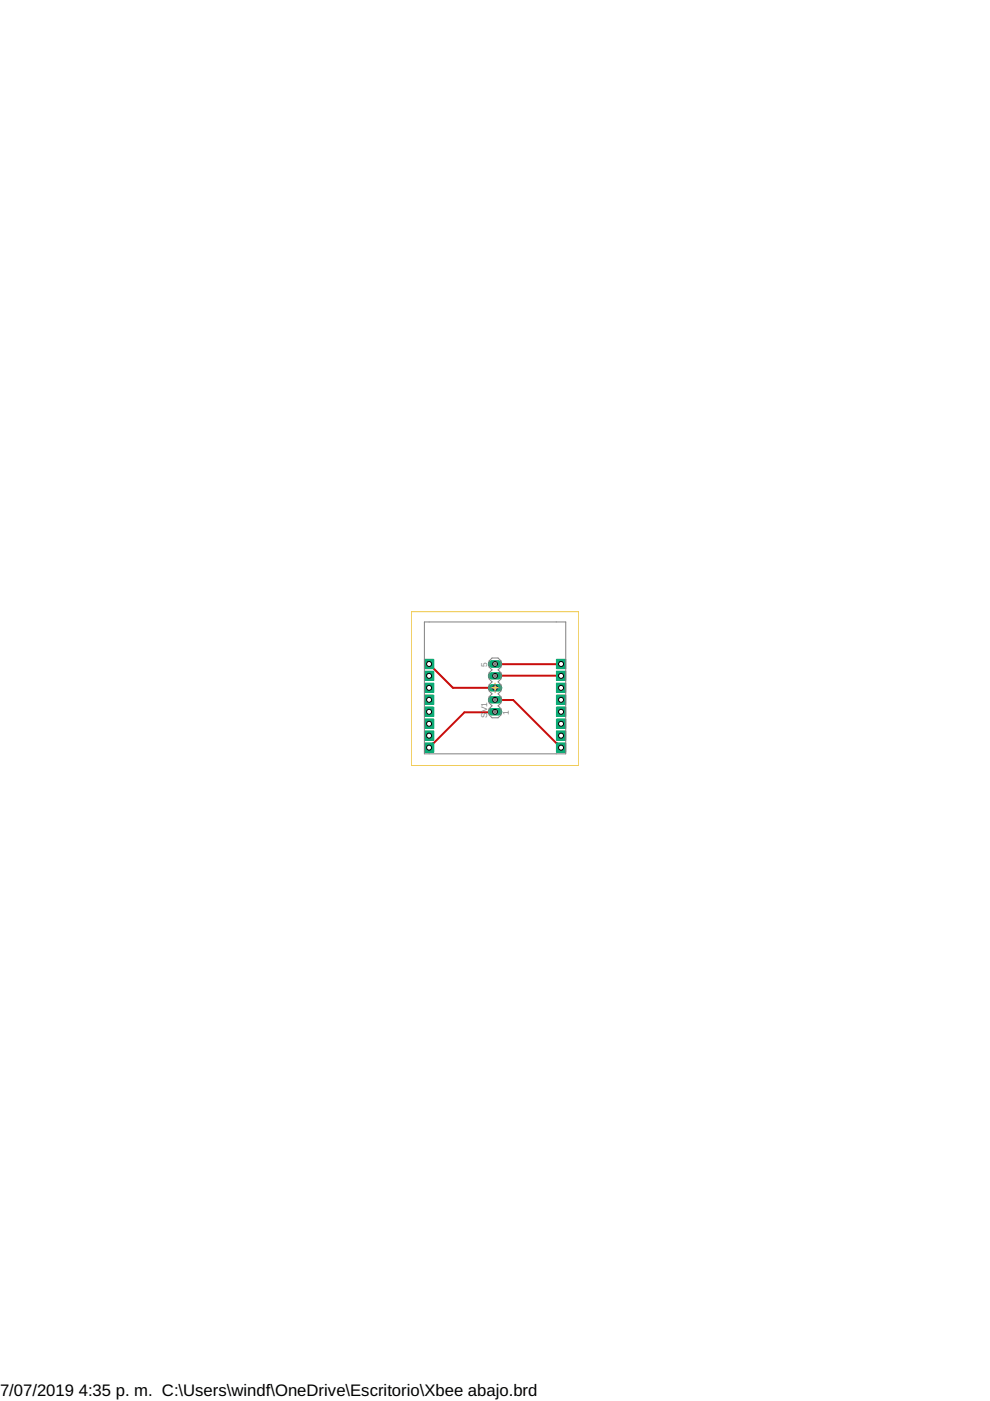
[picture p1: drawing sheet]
<svg xmlns="http://www.w3.org/2000/svg" width="210mm" height="297mm" viewBox="0 0 210 297" stroke-linecap="round" stroke-linejoin="round" font-family="sans-serif">
<defs><g id="words">
<g font-size="3.5">
<text x="0" y="296">7/07/2019</text>
<text x="16.7" y="296">4:35 p. m. C:\Users\windf\OneDrive\Escritorio\Xbee abajo.brd</text>
</g>
<g font-size="1.8" fill="#808080">
<text x="103.3" y="141.4" transform="rotate(-90 103.3 141.4)">5</text>
<text x="103.3" y="152.2" transform="rotate(-90 103.3 152.2)">S</text>
<text x="103.3" y="151" transform="rotate(-90 103.3 151)">V1</text>
<text x="107.9" y="151.5" transform="rotate(-90 107.9 151.5)">1</text>
</g>
</g></defs>
<path d="M104.2 150.9h1.5" fill="none" stroke="#0dab76" stroke-width="1.5"/>
<circle cx="105" cy="150.9" r=".51" fill="#fff" stroke="#000" stroke-width=".21"/>
<path d="M104.2 148.4h1.5" fill="none" stroke="#0dab76" stroke-width="1.5"/>
<circle cx="105" cy="148.4" r=".51" fill="#fff" stroke="#000" stroke-width=".21"/>
<path d="M104.2 145.8h1.5" fill="none" stroke="#0dab76" stroke-width="1.5"/>
<circle cx="105" cy="145.8" r=".51" fill="#fff" stroke="#000" stroke-width=".21"/>
<path d="M104.2 143.3h1.5" fill="none" stroke="#0dab76" stroke-width="1.5"/>
<circle cx="105" cy="143.3" r=".51" fill="#fff" stroke="#000" stroke-width=".21"/>
<path d="M104.2 140.8h1.5" fill="none" stroke="#0dab76" stroke-width="1.5"/>
<circle cx="105" cy="140.8" r=".51" fill="#fff" stroke="#000" stroke-width=".21"/>
<path d="M90 139.8h1.9v2h-1.9z" fill="#0dab76" stroke="#0dab76" stroke-width=".21"/>
<circle cx="91" cy="140.8" r=".53" fill="#fff" stroke="#000" stroke-width=".21"/>
<path d="M90 142.3h1.9v2h-1.9z" fill="#0dab76" stroke="#0dab76" stroke-width=".21"/>
<circle cx="91" cy="143.3" r=".53" fill="#fff" stroke="#000" stroke-width=".21"/>
<path d="M90 144.9h1.9v1.9h-1.9z" fill="#0dab76" stroke="#0dab76" stroke-width=".21"/>
<circle cx="91" cy="145.8" r=".53" fill="#fff" stroke="#000" stroke-width=".21"/>
<path d="M90 147.4h1.9v2h-1.9z" fill="#0dab76" stroke="#0dab76" stroke-width=".21"/>
<circle cx="91" cy="148.4" r=".53" fill="#fff" stroke="#000" stroke-width=".21"/>
<path d="M90 149.9h1.9v2h-1.9z" fill="#0dab76" stroke="#0dab76" stroke-width=".21"/>
<circle cx="91" cy="150.9" r=".53" fill="#fff" stroke="#000" stroke-width=".21"/>
<path d="M90 152.5h1.9v1.9h-1.9z" fill="#0dab76" stroke="#0dab76" stroke-width=".21"/>
<circle cx="91" cy="153.5" r=".53" fill="#fff" stroke="#000" stroke-width=".21"/>
<path d="M90 155h1.9v2h-1.9z" fill="#0dab76" stroke="#0dab76" stroke-width=".21"/>
<circle cx="91" cy="156" r=".53" fill="#fff" stroke="#000" stroke-width=".21"/>
<path d="M90 157.5h1.9v2h-1.9z" fill="#0dab76" stroke="#0dab76" stroke-width=".21"/>
<circle cx="91" cy="158.5" r=".53" fill="#fff" stroke="#000" stroke-width=".21"/>
<path d="M118 139.8h1.9v2h-1.9z" fill="#0dab76" stroke="#0dab76" stroke-width=".21"/>
<circle cx="119" cy="140.8" r=".53" fill="#fff" stroke="#000" stroke-width=".21"/>
<path d="M118 142.3h1.9v2h-1.9z" fill="#0dab76" stroke="#0dab76" stroke-width=".21"/>
<circle cx="119" cy="143.3" r=".53" fill="#fff" stroke="#000" stroke-width=".21"/>
<path d="M118 144.9h1.9v1.9h-1.9z" fill="#0dab76" stroke="#0dab76" stroke-width=".21"/>
<circle cx="119" cy="145.8" r=".53" fill="#fff" stroke="#000" stroke-width=".21"/>
<path d="M118 147.4h1.9v2h-1.9z" fill="#0dab76" stroke="#0dab76" stroke-width=".21"/>
<circle cx="119" cy="148.4" r=".53" fill="#fff" stroke="#000" stroke-width=".21"/>
<path d="M118 149.9h1.9v2h-1.9z" fill="#0dab76" stroke="#0dab76" stroke-width=".21"/>
<circle cx="119" cy="150.9" r=".53" fill="#fff" stroke="#000" stroke-width=".21"/>
<path d="M118 152.5h1.9v1.9h-1.9z" fill="#0dab76" stroke="#0dab76" stroke-width=".21"/>
<circle cx="119" cy="153.5" r=".53" fill="#fff" stroke="#000" stroke-width=".21"/>
<path d="M118 155h1.9v2h-1.9z" fill="#0dab76" stroke="#0dab76" stroke-width=".21"/>
<circle cx="119" cy="156" r=".53" fill="#fff" stroke="#000" stroke-width=".21"/>
<path d="M118 157.5h1.9v2h-1.9z" fill="#0dab76" stroke="#0dab76" stroke-width=".21"/>
<circle cx="119" cy="158.5" r=".53" fill="#fff" stroke="#000" stroke-width=".21"/>
<path d="M91 140.8l5 5h9M104.9 151h-6.4l-7.5 7.5M105 148.4h3.8l10.1 10.1M105 143.3h13.9M105 140.8h13.9" fill="none" stroke="#c90d0c" stroke-width=".42"/>
<path d="M91 140.8h.1M91 158.5h.1M105 148.4h.1M105 140.8h.1M105 150.9l-.1 .1M105 143.3h.1M118.9 158.5h.1M118.9 143.3h.1M119 140.8h-.1" fill="none" stroke="#c90d0c" stroke-width=".21"/>
<path d="M104.2 150.9h1.5" fill="none" stroke="#0dab76" stroke-width="1.5"/>
<circle cx="105" cy="150.9" r=".51" fill="#fff" stroke="#000" stroke-width=".21"/>
<path d="M104.2 148.4h1.5" fill="none" stroke="#0dab76" stroke-width="1.5"/>
<circle cx="105" cy="148.4" r=".51" fill="#fff" stroke="#000" stroke-width=".21"/>
<path d="M104.2 145.8h1.5" fill="none" stroke="#0dab76" stroke-width="1.5"/>
<circle cx="105" cy="145.8" r=".51" fill="#fff" stroke="#000" stroke-width=".21"/>
<path d="M104.2 143.3h1.5" fill="none" stroke="#0dab76" stroke-width="1.5"/>
<circle cx="105" cy="143.3" r=".51" fill="#fff" stroke="#000" stroke-width=".21"/>
<path d="M104.2 140.8h1.5" fill="none" stroke="#0dab76" stroke-width="1.5"/>
<circle cx="105" cy="140.8" r=".51" fill="#fff" stroke="#000" stroke-width=".21"/>
<path d="M90 139.8h1.9v2h-1.9z" fill="#0dab76" stroke="#0dab76" stroke-width=".21"/>
<circle cx="91" cy="140.8" r=".53" fill="#fff" stroke="#000" stroke-width=".21"/>
<path d="M90 142.3h1.9v2h-1.9z" fill="#0dab76" stroke="#0dab76" stroke-width=".21"/>
<circle cx="91" cy="143.3" r=".53" fill="#fff" stroke="#000" stroke-width=".21"/>
<path d="M90 144.9h1.9v1.9h-1.9z" fill="#0dab76" stroke="#0dab76" stroke-width=".21"/>
<circle cx="91" cy="145.8" r=".53" fill="#fff" stroke="#000" stroke-width=".21"/>
<path d="M90 147.4h1.9v2h-1.9z" fill="#0dab76" stroke="#0dab76" stroke-width=".21"/>
<circle cx="91" cy="148.4" r=".53" fill="#fff" stroke="#000" stroke-width=".21"/>
<path d="M90 149.9h1.9v2h-1.9z" fill="#0dab76" stroke="#0dab76" stroke-width=".21"/>
<circle cx="91" cy="150.9" r=".53" fill="#fff" stroke="#000" stroke-width=".21"/>
<path d="M90 152.5h1.9v1.9h-1.9z" fill="#0dab76" stroke="#0dab76" stroke-width=".21"/>
<circle cx="91" cy="153.5" r=".53" fill="#fff" stroke="#000" stroke-width=".21"/>
<path d="M90 155h1.9v2h-1.9z" fill="#0dab76" stroke="#0dab76" stroke-width=".21"/>
<circle cx="91" cy="156" r=".53" fill="#fff" stroke="#000" stroke-width=".21"/>
<path d="M90 157.5h1.9v2h-1.9z" fill="#0dab76" stroke="#0dab76" stroke-width=".21"/>
<circle cx="91" cy="158.5" r=".53" fill="#fff" stroke="#000" stroke-width=".21"/>
<path d="M118 139.8h1.9v2h-1.9z" fill="#0dab76" stroke="#0dab76" stroke-width=".21"/>
<circle cx="119" cy="140.8" r=".53" fill="#fff" stroke="#000" stroke-width=".21"/>
<path d="M118 142.3h1.9v2h-1.9z" fill="#0dab76" stroke="#0dab76" stroke-width=".21"/>
<circle cx="119" cy="143.3" r=".53" fill="#fff" stroke="#000" stroke-width=".21"/>
<path d="M118 144.9h1.9v1.9h-1.9z" fill="#0dab76" stroke="#0dab76" stroke-width=".21"/>
<circle cx="119" cy="145.8" r=".53" fill="#fff" stroke="#000" stroke-width=".21"/>
<path d="M118 147.4h1.9v2h-1.9z" fill="#0dab76" stroke="#0dab76" stroke-width=".21"/>
<circle cx="119" cy="148.4" r=".53" fill="#fff" stroke="#000" stroke-width=".21"/>
<path d="M118 149.9h1.9v2h-1.9z" fill="#0dab76" stroke="#0dab76" stroke-width=".21"/>
<circle cx="119" cy="150.9" r=".53" fill="#fff" stroke="#000" stroke-width=".21"/>
<path d="M118 152.5h1.9v1.9h-1.9z" fill="#0dab76" stroke="#0dab76" stroke-width=".21"/>
<circle cx="119" cy="153.5" r=".53" fill="#fff" stroke="#000" stroke-width=".21"/>
<path d="M118 155h1.9v2h-1.9z" fill="#0dab76" stroke="#0dab76" stroke-width=".21"/>
<circle cx="119" cy="156" r=".53" fill="#fff" stroke="#000" stroke-width=".21"/>
<path d="M118 157.5h1.9v2h-1.9z" fill="#0dab76" stroke="#0dab76" stroke-width=".21"/>
<circle cx="119" cy="158.5" r=".53" fill="#fff" stroke="#000" stroke-width=".21"/>
<path d="M90 131.9h30v27.9h-30zM104.3 139.5h1.3l.6 .6v1.3l-.6 .6 .6 .7v1.2l-.6 .7 .6 .6v1.3l-.6 .6 .6 .6v1.3l-.6 .6 .6 .7v1.3l-.6 .6h-1.3l-.6-.6v-1.3l.6-.7-.6-.6v-1.3l.6-.6-.6-.6v-1.3l.6-.6-.6-.7v-1.2l.6-.7-.6-.6v-1.3z" fill="none" stroke="#808080" stroke-width=".21"/>
<g fill="#808080" stroke="#808080" stroke-width=".21">
<path d="M104.7 148.1h.5v.5h-.5z"/>
<path d="M104.7 150.7h.5v.5h-.5z"/>
<path d="M104.7 145.6h.5v.5h-.5z"/>
<path d="M104.7 140.5h.5v.5h-.5z"/>
<path d="M104.7 143h.5v.6h-.5z"/>
</g>
<path d="M103.9 145.8h2.1M105 144.8v2.1" fill="none" stroke="#afd134" stroke-width=".21"/>
<path d="M87.2 129.7h35.5v32.6h-35.5z" fill="none" stroke="#eec643" stroke-width=".21"/>
<use href="#words"/>
</svg>
